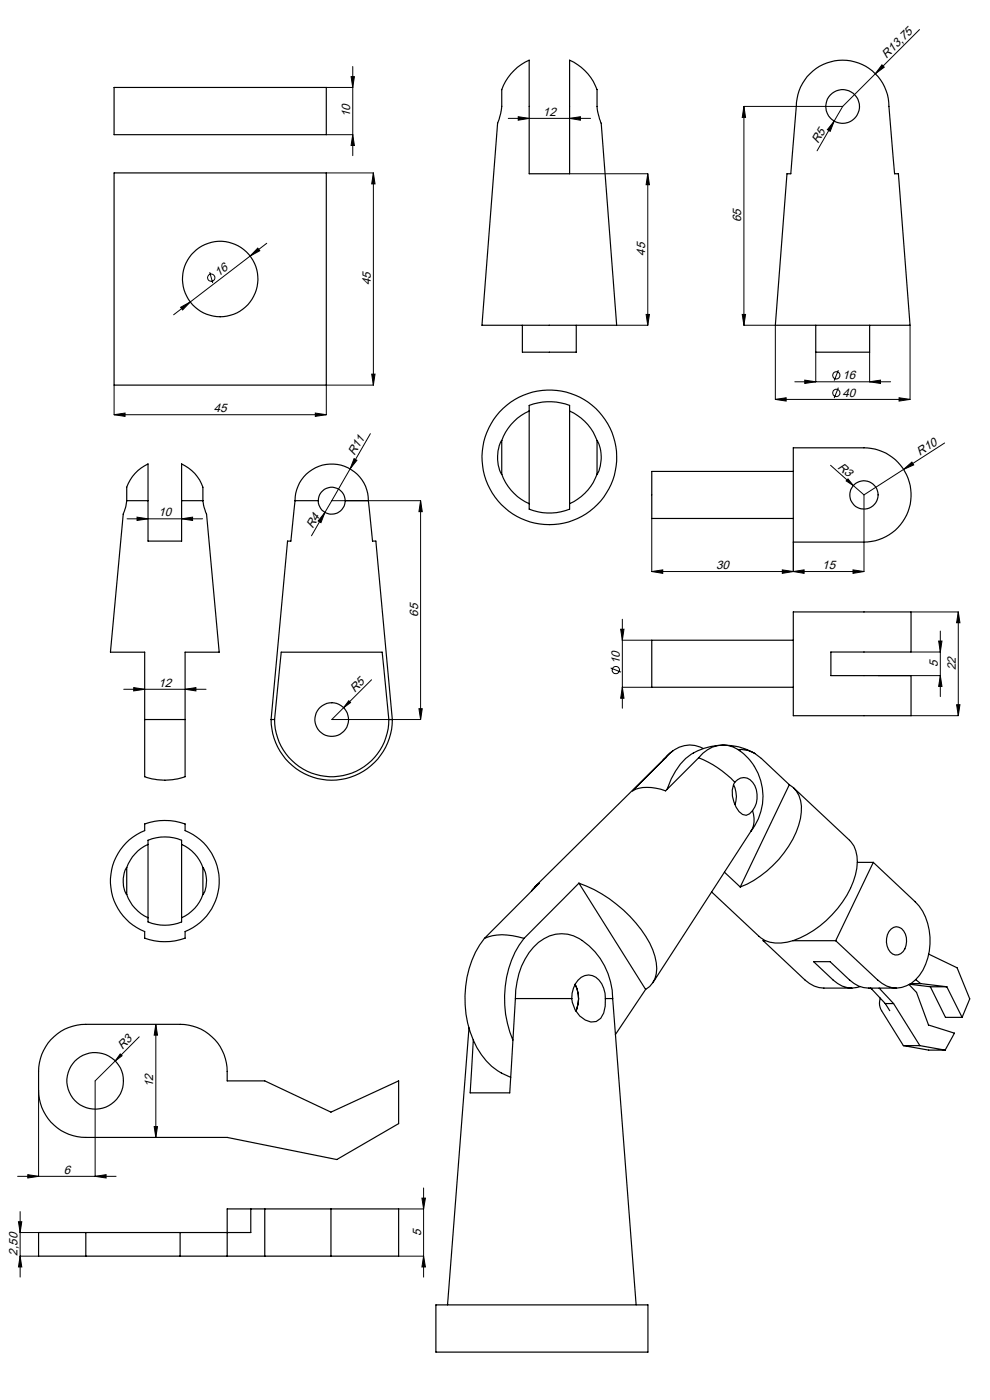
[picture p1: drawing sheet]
<svg xmlns="http://www.w3.org/2000/svg" width="210mm" height="297mm" viewBox="0 0 210 297" stroke-linecap="round" stroke-linejoin="round" font-family="sans-serif">
<defs><g id="words">
<g font-size="2.6">
<text x="188.1" y="12.5" transform="rotate(-45 188.1 12.5)">R13,75</text>
<text x="74.3" y="24.9" transform="rotate(-90 74.3 24.9)">10</text>
<text x="115.2" y="24.6">12</text>
<text x="173.6" y="30.5" transform="rotate(-60 173.6 30.5)">R5</text>
<text x="157.2" y="47.2" transform="rotate(-90 157.2 47.2)">65</text>
<text x="46.3" y="58.8" transform="rotate(-38 46.3 58.8)">16</text>
<text x="136.9" y="54.3" transform="rotate(-90 136.9 54.3)">45</text>
<text x="78.7" y="60.5" transform="rotate(-90 78.7 60.5)">45</text>
<text x="178.7" y="80.4">16</text>
<text x="45.4" y="87.4">45</text>
<text x="178.7" y="84.2">40</text>
<text x="75.2" y="96.8" transform="rotate(-60 75.2 96.8)">R11</text>
<text x="177.6" y="99.2" transform="rotate(42 177.6 99.2)">R3</text>
<text x="195.1" y="96.7" transform="rotate(-33 195.1 96.7)">R10</text>
<text x="33.6" y="109.5">10</text>
<text x="66.3" y="112.2" transform="rotate(-60 66.3 112.2)">R4</text>
<text x="151.9" y="120.7">30</text>
<text x="174.4" y="120.7">15</text>
<text x="88.7" y="130.8" transform="rotate(-90 88.7 130.8)">65</text>
<text x="131.5" y="140.9" transform="rotate(-90 131.5 140.9)">10</text>
<text x="198.9" y="141.5" transform="rotate(-90 198.9 141.5)">5</text>
<text x="202.7" y="142.2" transform="rotate(-90 202.7 142.2)">22</text>
<text x="33.6" y="145.7">12</text>
<text x="75.2" y="147" transform="rotate(-45 75.2 147)">R5</text>
<text x="26" y="222.8" transform="rotate(-45 26 222.8)">R3</text>
<text x="32.5" y="230.7" transform="rotate(-90 32.5 230.7)">12</text>
<text x="13.5" y="249">6</text>
<text x="89.3" y="262.1" transform="rotate(-90 89.3 262.1)">5</text>
<text x="3.7" y="266.4" transform="rotate(-90 3.7 266.4)">2,50</text>
</g>
</g></defs>
<g fill="none" stroke="#000" stroke-width=".21">
<path d="M69.2 18.6h5.6M74.5 16.3h.7l-.4 2.3zM74.8 14.1v18.9M187.1 13.8l.5 .4-1.9 1.5zM195.1 6.3l-16.3 16.3M69.2 36.7h10M69.2 28.6h5.6M74.8 28.6l.4 2.3h-.7zM79.2 36.7v45M79.2 36.7l.4 2.3h-.8zM107.8 25.1h17.5M109.9 24.8l2.4 .3-2.4 .4z"/>
<path d="M120.8 25.1l2.3-.3v.7zM120.8 36.9h16.6M137.4 36.9l.4 2.3h-.7zM137.4 36.9v32.1M157.8 22.6l.4 2.3h-.8zM157.8 22.6h21M157.8 22.6v46.4M177 25.7l-.9 2.2-.6-.4zM177 25.7l-3.7 6.3M178.8 22.6l-1.8 3.1M44.5 57.7l.6 2.3M53.1 54.3l-12.7 9.8"/>
<path d="M54.7 52.6l.4 .6-2 1.1zM56.6 51.6l-3.5 2.7M38.3 65.2l2.1-1.1-1.7 1.7zM40.4 64.1l-3.6 2.7M78.8 79.4h.8l-.4 2.3zM130.8 69h6.6M137.1 66.7h.7l-.4 2.3zM157.4 66.7h.8l-.4 2.3zM157.8 69h6.7v15.7M173 74.7v6.3M177.8 78.5l-.8 2.2M184.5 74.7v6.3"/>
<path d="M193 69v15.7M24.2 88l2.3-.4v.7zM24.2 81.7v6.3M24.2 88h45M66.9 87.6l2.3 .4-2.3 .3zM74.3 99.5l-3.9 6.7M75.1 97.3l.6 .3-1.4 1.9zM78.6 92l-4.3 7.5M79.2 81.7h-10v6.3M164.5 84.7l2.3-.3v.7zM164.5 84.7h28.5M168.6 81h20.3"/>
<path d="M170.7 80.6l2.3 .4-2.3 .3zM176.2 98.7l4.8 4.3M177.8 82.2l-.8 2.3M184.5 81l2.3-.4v.7zM190.7 84.4l2.3 .3-2.3 .4zM191.7 99.6l1.7-1.6 .4 .6zM191.7 99.6l-8.4 5.4M200.4 94l-8.7 5.6M27 110.1h16M29.1 109.7l2.3 .4-2.3 .3zM38.5 110.1l2.4-.4v.7zM68.9 108.7l-.8 2.2-.6-.4z"/>
<path d="M68.9 108.7l-2.8 5M70.4 106.2l-1.5 2.5M70.4 106.2h18.8M89.2 106.2l.4 2.3h-.7zM89.2 106.2v46.4M138.3 110v11.2M168.3 115v6.2M179.9 101.6l1.1 1.4-1.5-1zM181 103l2.3 2M183.3 105v16.2M131.7 133.5h.7l-.4 2.3zM132 135.8h6.3"/>
<path d="M132 131.4v18.8M138.3 121.2l2.3-.3v.7zM165.9 120.9l2.4 .3-2.4 .4zM168.3 121.2l2.3-.3v.7zM180.9 120.9l2.4 .3-2.4 .4zM183.3 121.2h-45M193.3 129.8h10M193.3 138.3h6.2M199.1 136h.7l-.3 2.3zM199.5 133.9v13.9M203.3 129.8v22M203.3 129.8l.3 2.3h-.7z"/>
<path d="M26.2 146.2h17.5M28.4 145.9l2.3 .3-2.3 .4zM39.3 146.2l2.3-.3v.7zM74 148.7l.4 .3-1.5 1.1zM78.8 144.2l-8.4 8.4h18.8M88.9 150.4h.7l-.4 2.2zM129.5 141.7l2.2 .9M132 145.8l.4 2.3h-.7zM132 145.8h6.3M186.3 143.3h13.2M193.3 151.8h10M199.5 143.3l.3 2.3h-.7z"/>
<path d="M202.9 149.5h.7l-.3 2.3zM29.5 220l-5.1 5.1M33.1 217.3v24M33.1 217.3l.3 2.3h-.7zM8.2 231.3v18.3M24.4 225.1l-4.2 4.2v20.3M25.5 223.6l.4 .4-1.5 1.1zM32.7 239h.7l-.3 2.3zM3.7 249.6h20.9M3.9 259.2h.7l-.3 2.3zM4.3 257v13.9M5.9 249.2l2.3 .4-2.3 .3z"/>
<path d="M20.2 249.6l2.3-.4v.7zM84.6 256.5h5.3M89.5 254.2h.7l-.3 2.3zM89.9 252v18.9M4.3 266.5h3.9M4.3 261.5h3.9M4.3 266.5l.3 2.3h-.7zM84.6 266.5h5.3M89.9 266.5l.3 2.3h-.7z"/>
<circle cx="44.8" cy="58.9" r=".78"/>
<circle cx="177.4" cy="79.6" r=".78"/>
<circle cx="177.4" cy="83.4" r=".78"/>
<circle cx="130.6" cy="142.2" r=".78"/>
</g>
<g fill="#000">
<path d="M187.1 13.8l.5 .4-1.9 1.5zM191.7 99.6l1.7-1.6 .4 .6zM68.9 108.7l-.8 2.2-.6-.4zM179.9 101.6l1.1 1.4-1.5-1zM74 148.7l.4 .3-1.5 1.1zM25.5 223.6l.4 .4-1.5 1.1z"/>
<path d="M74.5 16.3h.7l-.4 2.3zM74.8 28.6l.4 2.3h-.7zM33.1 217.3l.3 2.3h-.7zM32.7 239h.7l-.3 2.3z"/>
<path d="M120.8 25.1l2.3-.3v.7zM109.9 24.8l2.4 .3-2.4 .4z"/>
<path d="M137.4 36.9l.4 2.3h-.7zM137.1 66.7h.7l-.4 2.3z"/>
<path d="M157.8 22.6l.4 2.3h-.8zM157.4 66.7h.8l-.4 2.3z"/>
<path d="M177 25.7l-1.5 1.8 .6 .4zM75.1 97.3l-.8 2.2 1.4-1.9z"/>
<path d="M38.3 65.2l.4 .6 1.7-1.7zM54.7 52.6l-1.6 1.7 2-1.1z"/>
<path d="M24.2 88l2.3-.4v.7zM66.9 87.6l2.3 .4-2.3 .3z"/>
<path d="M78.8 79.4h.8l-.4 2.3zM79.2 36.7l.4 2.3h-.8zM132 145.8l.4 2.3h-.7zM131.7 133.5h.7l-.4 2.3zM4.3 266.5l.3 2.3h-.7zM3.9 259.2h.7l-.3 2.3zM89.9 266.5l.3 2.3h-.7zM89.5 254.2h.7l-.3 2.3z"/>
<path d="M190.7 84.4l2.3 .3-2.3 .4zM164.5 84.7l2.3-.3v.7zM184.5 81l2.3-.4v.7zM170.7 80.6l2.3 .4-2.3 .3z"/>
<path d="M38.5 110.1l2.4-.4v.7zM29.1 109.7l2.3 .4-2.3 .3z"/>
<path d="M89.2 106.2l.4 2.3h-.7zM88.9 150.4h.7l-.4 2.2z"/>
<path d="M138.3 121.2l2.3-.3v.7zM165.9 120.9l2.4 .3-2.4 .4z"/>
<path d="M180.9 120.9l2.4 .3-2.4 .4zM168.3 121.2l2.3-.3v.7zM20.2 249.6l2.3-.4v.7zM5.9 249.2l2.3 .4-2.3 .3z"/>
<path d="M203.3 129.8l.3 2.3h-.7zM202.9 149.5h.7l-.3 2.3z"/>
<path d="M28.4 145.9l2.3 .3-2.3 .4zM39.3 146.2l2.3-.3v.7z"/>
<path d="M199.5 143.3l.3 2.3h-.7zM199.1 136h.7l-.3 2.3z"/>
</g>
<g fill="none" stroke="#000" stroke-width=".25">
<path d="M24.2 18.6h45v10h-45zM109 15a10.2 10.2 0 0 1 3.3-2.2v24.1h8.5v-24.1a10.3 10.3 0 0 1 5.8 6.5 14.4 14.4 0 0 0 .9 6.8l3.3 42.9h-28.6l3.4-42.9a13 13 0 0 0 .8-6.6 7.3 7.3 0 0 1 2.6-4.5zM171.2 16.3a9.8 9.8 0 0 1 10.9-2.9 9.8 9.8 0 0 1 6.5 9.2l1.2 14.3h.8l2.4 32.1h-28.5l2.4-32.1h.8l1.2-14.3a10 10 0 0 1 2.3-6.3zM24.2 36.7h45v45h-45zM110.8 69v5.7h11.4v-5.7M173 69v5.7h11.5v-5.7M106.4 93.4v7.2M106.4 93.4a7.8 7.8 0 0 0-.1 7.1l.1 .1M112.3 87.2a10.9 10.9 0 0 0-5.9 6.2M112.3 87.2v19.7M112.3 87.2v-1.2a12.1 12.1 0 0 1 8.5 0v1.2M120.8 87.2v19.7"/>
<path d="M120.8 87.2a10.9 10.9 0 0 1 5.8 6.2M126.6 93.4v7.2M126.6 93.4a7.7 7.7 0 0 1 0 7.2M168.3 95h15a10 10 0 0 1 10 10 10 10 0 0 1-10 10h-15zM26.9 106.2v-.9a5.3 5.3 0 0 1 1.7-4.9 9 9 0 0 1 2.8-2v7.8M26.9 106.2l-.2 1.2-.6 1.6-2.7 29.4h7.3v14.2M26.9 106.2h4.5M31.4 106.2v8.6h7.1v-8.6M38.5 106.2v-7.8a8 8 0 0 1 4.5 5.2v2.6M38.5 106.2h4.5M43 106.2l.3 1.4 .5 1.5 2.7 29.3h-7.2v14.2M62.6 106.2l-.9 8.6h-.7l-3.5 37.8"/>
<path d="M62.6 106.2h4.9M62.6 106.2a7.8 7.8 0 0 1 7.8-7.8 7.8 7.8 0 0 1 7.7 7.8M67.5 106.2a2.86 2.86 0 0 0 2.9 2.9 2.86 2.86 0 0 0 2.8-2.9M67.5 106.2a2.86 2.86 0 0 1 2.9-2.9 2.86 2.86 0 0 1 2.8 2.9M73.2 106.2h4.9M78.1 106.2l.9 8.6h.7l3.5 37.8M106.4 100.6a10.8 10.8 0 0 0 5.9 6.3M112.3 106.9v1.1a11.6 11.6 0 0 0 8.5 0v-1.1M126.6 100.6a10.8 10.8 0 0 1-5.8 6.3M168.3 100h-30v10h30M168.3 129.8h25v8.5h-17.1v5h17.1v8.5h-25zM168.3 135.8h-30v10h30"/>
<path d="M30.7 152.6v12.1a11.3 11.3 0 0 0 8.6 0v-12.1M30.7 152.6h8.6M57.5 152.6a12.9 12.9 0 0 0 12.9 12.9 12.9 12.9 0 0 0 12.8-12.9M57.5 152.6h.7M58.2 152.6l1.5-14.2h21.4l1.4 14.2M58.2 152.6a12.1 12.1 0 0 0 12.2 12.2 12.1 12.1 0 0 0 12.1-12.2M82.5 152.6h.7M142.7 159.3l-2 1.9M149.2 158.8a6.2 6.2 0 0 0-8 2M156.6 159a6 6 0 0 1 4.9 1.9l5.9 5.6M160.2 159.9a13.1 13.1 0 0 0-14.7 1 16.5 16.5 0 0 0-4 6.6M30.7 174.8a12.8 12.8 0 0 1 8.6 0v1.4a11.5 11.5 0 0 1 7.2 10.7 11.5 11.5 0 0 1-7.2 10.7v1.4a12.8 12.8 0 0 1-8.6 0v-1.4a11.5 11.5 0 0 1-7.3-10.7 11.5 11.5 0 0 1 7.3-10.7z"/>
<path d="M31.4 179.1a8.7 8.7 0 0 0-4.5 4.9M31.4 179.1v15.6M31.4 179.1v-.8a9.3 9.3 0 0 1 7.1 0v.8M38.5 179.1a8.4 8.4 0 0 1 4.5 4.9M38.5 179.1v15.6M141.2 160.8l-7 7a8.5 8.5 0 0 1 7 0l7-7M141.2 160.8l-27.7 27.3M148.2 160.8a6.3 6.3 0 0 1 10.1-.4 12 12 0 0 1 1 16M148.2 160.8a21.5 21.5 0 0 1 7.7 5.1M155.6 166.5a5.6 5.6 0 0 1 .3 4.2M155.9 165.9a5.7 5.7 0 0 0 1.6 6.9l.8 .2 .7-.4 .6-.6M155.9 165.9a2.42 2.42 0 0 1 2.3-.9 2.42 2.42 0 0 1 1.9 1.7 5.3 5.3 0 0 1-.5 5.3"/>
<path d="M159.6 172a5 5 0 0 1-.3 4.2l-20.8 32.3M167.4 166.5a5.7 5.7 0 0 1 2.6 5.8 19.5 19.5 0 0 1-7.3 12.5 18.8 18.8 0 0 1-5.7 3.4M167.4 166.5l-10.4 21.7M168.3 167.1l11.9 11.2a6.7 6.7 0 0 1 1.6 5.9 21.2 21.2 0 0 1-14.8 15.7 6.4 6.4 0 0 1-6-1.3l-10-9.4M26.9 184v5.8M26.9 189.8a8.6 8.6 0 0 0 4.5 4.9M26.9 184a6 6 0 0 0-.1 5.8h.1M31.4 194.7v.9a9.3 9.3 0 0 0 7.1 0v-.9M43 184v5.8M43 189.8a8.3 8.3 0 0 1-4.5 4.9M43 184a5.6 5.6 0 0 1 0 5.8M102.8 199.1a21.7 21.7 0 0 0-3.1 19.8 14.2 14.2 0 0 0 8.6 9.7"/>
<path d="M102.8 199.1a11.6 11.6 0 0 1 8.4 0M111.2 199.1a21.7 21.7 0 0 0-3.1 19.8l.7 1.8M112.7 189.1l.9-1.1 .8-.6-11.6 11.7M122.8 187.4l-11.6 11.7M122.8 187.4a27.6 27.6 0 0 1 15.7 14.1 7.4 7.4 0 0 1-.1 7l-.6 .8-.9 .6M122.8 187.4l14.1 22.5M153.7 185l3.3 3.2M161.9 199.6l8.9 8.3a5.9 5.9 0 0 0 4 1.7h5.9M161.9 199.6h.4M162 199.4l-.1 .2M168.2 199.6h9.1M181.9 182.9h3.3"/>
<path d="M185.2 182.9l8.9 8.4a12.3 12.3 0 0 1 2.7 11.9 8.3 8.3 0 0 1-5.5 6.3 5.5 5.5 0 0 1-5.1-1.6l-8.9-8.3M185.2 182.9l-7.9 16.7M189 197.1a1.86 1.86 0 0 1 3.1 1.1 3.6 3.6 0 0 1-1 4.1 1.96 1.96 0 0 1-2.9-1.6 3.8 3.8 0 0 1 .8-3.6zM99.5 218l-4.6 58.8M109.3 211.8a15.4 15.4 0 0 1 4.9-11.9 7.4 7.4 0 0 1 9.3-.4 15.1 15.1 0 0 1 6.5 12.3M109.3 211.8l-1.2 20h-8.4l.7-11.2M109.3 211.8h12M121.3 211.8a5.5 5.5 0 0 0 4 5l1.2-.1 .9-.7 .7-1.1 .3-1.4v-1.7M121.3 211.8a4.9 4.9 0 0 1 2.7-4.8 3.4 3.4 0 0 1 4.1 2.7l.2 1 .1 1.1M122 208.8a6.7 6.7 0 0 1 .2 5.7 6.5 6.5 0 0 0-.2-5.7zM128.4 211.8h1.6M130 211.8l4.9 65"/>
<path d="M136.9 209.9l-6.4 9.6M182.5 209.3a5.5 5.5 0 0 1-5.8-1.4l-4.1-3.9h3.5l4.1 3.9a5.7 5.7 0 0 0 4 1.7h5.9M184.5 209.6l.4 .2M184.7 209.6l3.1 3.3M186.5 209.6l3 3.3M186.7 211.7l-.2 1.2 .3 1.2 4.8 7.7M187.8 212.9h1.7M187.8 212.9l.9 1.5M189.5 212.9l5.6 8.9M192.8 208.9l1.6 1.6 2.6 6.9 5.5 1.8-2 3.6M193 208.8l4.3 .5M193.2 208.7h2.1"/>
<path d="M194.3 207.8l1 .9M195.3 208.7l5.5 .6M197 202.4l6 2.9 2.7 6.6-1.6 3.9M197.3 209.3h3.5M197.3 209.3l3.3 6.5h3.5M200.8 209.3l3.3 6.5M10.8 220.6a9.8 9.8 0 0 1 7.4-3.3h20a10 10 0 0 1 10 10v2h8l14 6.6 14.4-6.6v9.1l-13.2 7.6-23.2-4.7h-30a10 10 0 0 1-10-10 18.2 18.2 0 0 1 .4-6.7l.6-1.8zM191.6 221.8h3.5M191.6 221.8l5.4 1h3.5M195.1 221.8l5.4 1M53.2 256.5v5h-15M53.2 256.5h-5v10"/>
<path d="M53.2 256.5h31.4v10h-36.4M56.2 256.5v10M70.2 256.5v10M18.2 261.5h-10v5h10M18.2 261.5v5M18.2 266.5h20M18.2 261.5h20M38.2 266.5h10M38.2 261.5v5M92.5 276.8h44.9v10h-44.9z"/>
<circle cx="178.7" cy="22.6" r="3.6"/>
<circle cx="46.7" cy="59.2" r="8"/>
<circle cx="116.5" cy="97" r="14.3"/>
<circle cx="183.3" cy="105" r="3"/>
<circle cx="70.4" cy="152.6" r="3.6"/>
<circle cx="20.2" cy="229.3" r="6"/>
</g>
<use href="#words"/>
</svg>
